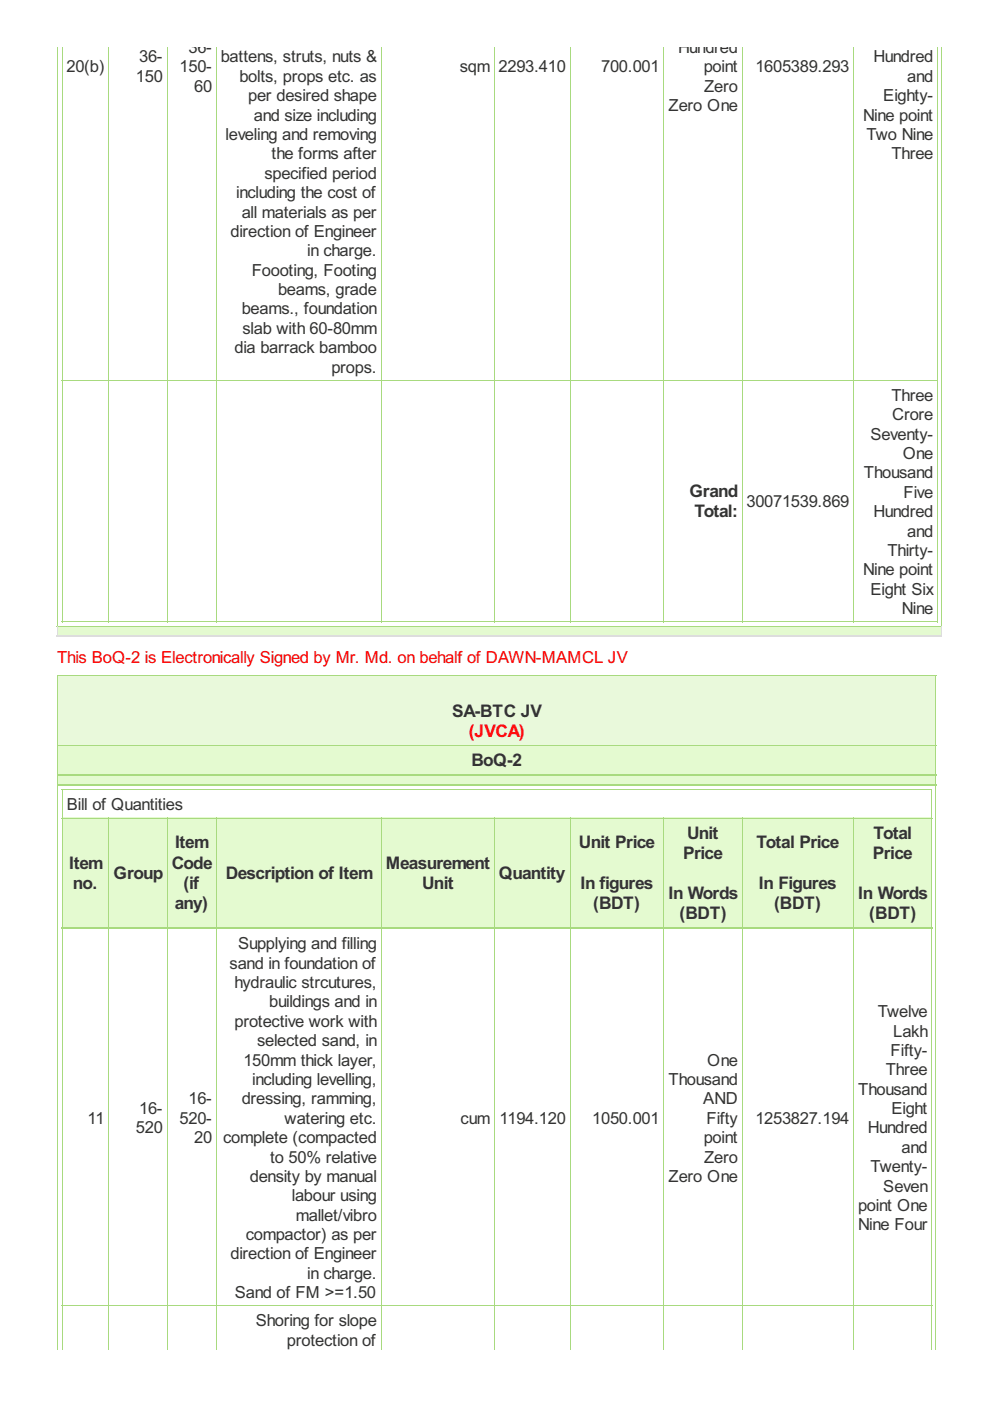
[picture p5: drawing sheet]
<svg xmlns="http://www.w3.org/2000/svg" width="210mm" height="297mm" viewBox="0 0 210 297" stroke-linecap="round" stroke-linejoin="round" font-family="sans-serif">
<defs><g id="words">
<g font-size="4.1" fill="#333">
<text x="146.2" y="105.4">Grand</text>
<text x="147.2" y="109.7">Total:</text>
<text x="95.8" y="152">SA-BTC JV</text>
<text x="100" y="162.4">BoQ-2</text>
<text x="37.1" y="179.9">Item</text>
<text x="122.7" y="179.9">Unit Price</text>
<text x="145.7" y="177.8">Unit</text>
<text x="160.4" y="179.9">Total Price</text>
<text x="185.2" y="177.8">Total</text>
<text x="14.7" y="184.1">Item</text>
<text x="36.4" y="184.1">Code</text>
<text x="81.8" y="184.1">Measurement</text>
<text x="144.8" y="182.1">Price</text>
<text x="185.1" y="182.1">Price</text>
<text x="15.5" y="188.4">no.</text>
<text x="24.1" y="186.4">Group</text>
<text x="38.9" y="188.4">(if</text>
<text x="47.9" y="186.4">Description of Item</text>
<text x="89.5" y="188.4">Unit</text>
<text x="105.8" y="186.4">Quantity</text>
<text x="123.1" y="188.4">In figures</text>
<text x="141.7" y="190.7">In Words</text>
<text x="160.9" y="188.4">In Figures</text>
<text x="182" y="190.7">In Words</text>
<text x="37" y="192.7">any)</text>
<text x="125.8" y="192.7">(BDT)</text>
<text x="144.1" y="194.9">(BDT)</text>
<text x="164.1" y="192.7">(BDT)</text>
<text x="184.3" y="194.9">(BDT)</text>
</g>
<text font-size="4.1" fill="#f00" x="99.4" y="156.2">(JVCA)</text>
<g font-size="3.9" fill="#333">
<text x="40" y="11.2">36-</text>
<text x="143.8" y="11.2">Hundred</text>
<text x="14.1" y="15.3">20(b)</text>
<text x="28.8" y="17.4">150</text>
<text x="29.5" y="13.2">36-</text>
<text x="38.1" y="15.3">150-</text>
<text x="46.8" y="13.2">battens, struts, nuts &amp;</text>
<text x="50.7" y="17.4">bolts, props etc. as</text>
<text x="97.5" y="15.3">sqm</text>
<text x="105.7" y="15.3">2293.410</text>
<text x="127.5" y="15.3">700.001</text>
<text x="149.2" y="15.3">point</text>
<text x="160.2" y="15.3">1605389.293</text>
<text x="185.2" y="13.2">Hundred</text>
<text x="192.4" y="17.4">and</text>
<text x="41.2" y="19.4">60</text>
<text x="52.6" y="21.5">per desired shape</text>
<text x="141.7" y="23.5">Zero One</text>
<text x="149.3" y="19.4">Zero</text>
<text x="187.3" y="21.5">Eighty-</text>
<text x="47.8" y="29.7">leveling and removing</text>
<text x="53.8" y="25.6">and size including</text>
<text x="183" y="25.6">Nine point</text>
<text x="183.7" y="29.7">Two Nine</text>
<text x="57.6" y="33.8">the forms after</text>
<text x="189" y="33.8">Three</text>
<text x="56.1" y="37.9">specified period</text>
<text x="50.1" y="42">including the cost of</text>
<text x="51.3" y="46.1">all materials as per</text>
<text x="48.9" y="50.2">direction of Engineer</text>
<text x="53.4" y="58.5">Foooting, Footing</text>
<text x="65.1" y="54.3">in charge.</text>
<text x="59" y="62.6">beams, grade</text>
<text x="51.3" y="66.7">beams., foundation</text>
<text x="51.4" y="70.8">slab with 60-80mm</text>
<text x="49.7" y="74.9">dia barrack bamboo</text>
<text x="70.3" y="79">props.</text>
<text x="189" y="85">Three</text>
<text x="189.2" y="89.1">Crore</text>
<text x="184.5" y="93.2">Seventy-</text>
<text x="183.2" y="101.4">Thousand</text>
<text x="191.4" y="97.3">One</text>
<text x="158.3" y="107.6">30071539.869</text>
<text x="191.6" y="105.5">Five</text>
<text x="185.2" y="109.7">Hundred</text>
<text x="192.4" y="113.8">and</text>
<text x="188.1" y="117.9">Thirty-</text>
<text x="183" y="122">Nine point</text>
<text x="184.5" y="126.1">Eight Six</text>
<text x="191.2" y="130.2">Nine</text>
<text x="14.2" y="171.8">Bill of Quantities</text>
<text x="50.5" y="201.3">Supplying and filling</text>
<text x="48.7" y="205.4">sand in foundation of</text>
<text x="49.7" y="209.5">hydraulic strcutures,</text>
<text x="57.1" y="213.6">buildings and in</text>
<text x="186.1" y="215.7">Twelve</text>
<text x="49.7" y="217.7">protective work with</text>
<text x="54.5" y="221.8">selected sand, in</text>
<text x="189.3" y="219.8">Lakh</text>
<text x="51.6" y="225.9">150mm thick layer,</text>
<text x="150" y="225.9">One</text>
<text x="187.8" y="228">Three</text>
<text x="188.8" y="223.9">Fifty-</text>
<text x="53.5" y="230">including levelling,</text>
<text x="141.7" y="230">Thousand</text>
<text x="182" y="232.1">Thousand</text>
<text x="18.6" y="238.3">11</text>
<text x="29.5" y="236.2">16-</text>
<text x="38.1" y="238.3">520-</text>
<text x="40" y="234.1">16-</text>
<text x="51.3" y="234.1">dressing, ramming,</text>
<text x="60.3" y="238.3">watering etc.</text>
<text x="97.7" y="238.3">cum</text>
<text x="105.9" y="238.3">1194.120</text>
<text x="125.6" y="238.3">1050.001</text>
<text x="149.1" y="234.1">AND</text>
<text x="149.8" y="238.3">Fifty</text>
<text x="160.2" y="238.3">1253827.194</text>
<text x="189" y="236.2">Eight</text>
<text x="28.8" y="240.3">520</text>
<text x="41.2" y="242.4">20</text>
<text x="47.3" y="242.4">complete (compacted</text>
<text x="149.2" y="242.4">point</text>
<text x="184" y="240.3">Hundred</text>
<text x="191.2" y="244.4">and</text>
<text x="53" y="250.6">density by manual</text>
<text x="57.3" y="246.5">to 50% relative</text>
<text x="141.7" y="250.6">Zero One</text>
<text x="149.3" y="246.5">Zero</text>
<text x="184.5" y="248.5">Twenty-</text>
<text x="61.9" y="254.7">labour using</text>
<text x="181.9" y="256.8">point One</text>
<text x="187.3" y="252.6">Seven</text>
<text x="52.1" y="262.9">compactor) as per</text>
<text x="62.7" y="258.8">mallet/vibro</text>
<text x="182" y="260.9">Nine Four</text>
<text x="48.9" y="267">direction of Engineer</text>
<text x="49.8" y="275.2">Sand of FM &gt;=1.50</text>
<text x="65.1" y="271.1">in charge.</text>
<text x="54.2" y="281.2">Shoring for slope</text>
<text x="60.9" y="285.4">protection of</text>
</g>
<text font-size="3.9" fill="#f00" x="12.1" y="140.5">This BoQ-2 is Electronically Signed by Mr. Md. on behalf of DAWN-MAMCL JV</text>
</g></defs>
<g fill="none" stroke="#a8da7f" stroke-width=".21">
<path d="M13.2 9.9v122M23.1 9.9v122M35.4 9.9v122M45.9 9.9v122M80.8 9.9v122M104.8 9.9v122M120.9 9.9v122M140.7 9.9v122M157.3 9.9v122M181 9.9v122M198.8 9.9v122M13.1 80.6h185.8"/>
<path d="M13.1 131.8h185.8"/>
</g>
<path d="M12 132.8h187.6v2h-187.6z" fill="#e4fad0"/>
<path d="M12.1 9.9v123M199.6 9.9v123M12 132.9h187.7" fill="none" stroke="#a8da7f" stroke-width=".21"/>
<path d="M12.1 132.8v2.2M199.6 132.8v2.2" fill="none" stroke="#ddd" stroke-width=".21"/>
<path d="M12 134.8h187.7" fill="none" stroke="#ddd" stroke-width=".34"/>
<path d="M12 143.2h186.4v14.7h-186.4z" fill="#e9f9db"/>
<g fill="#e4fad0">
<path d="M12 157.9h186.4v6.4h-186.4z"/>
<path d="M12 164.3h186.4v2h-186.4z"/>
<path d="M13.1 173.4h9.9v23.4h-9.9z"/>
<path d="M23 173.4h12.3v23.4h-12.3z"/>
<path d="M35.3 173.4h10.5v23.4h-10.5z"/>
<path d="M45.8 173.4h34.9v23.4h-34.9z"/>
<path d="M80.7 173.4h24v23.4h-24z"/>
<path d="M104.7 173.4h16.1v23.4h-16.1z"/>
<path d="M120.8 173.4h19.8v23.4h-19.8z"/>
<path d="M140.6 173.4h16.7v23.4h-16.7z"/>
<path d="M157.3 173.4h23.6v23.4h-23.6z"/>
<path d="M180.9 173.4h16.6v23.4h-16.6z"/>
</g>
<g fill="none" stroke="#a8da7f" stroke-width=".21">
<path d="M12 143.3h186.5M12 158h186.5M12.1 143.2v143.1M198.4 143.2v143.1M13.1 167.4h184.6M13.1 173.4h184.6M13.2 167.4v118.9M23.1 173.4v112.9M35.4 173.4v112.9M45.9 173.4v112.9M80.8 173.4v112.9M104.8 173.4v112.9"/>
<path d="M120.9 173.4v112.9M140.7 173.4v112.9M157.3 173.4v112.9M181 173.4v112.9M197.6 167.4v118.9M13.1 276.9h184.6"/>
</g>
<path d="M12 164.3h186.5M12 166.3h186.5M13.1 196.8h184.6" fill="none" stroke="#a8da7f" stroke-width=".34"/>
<use href="#words"/>
</svg>
